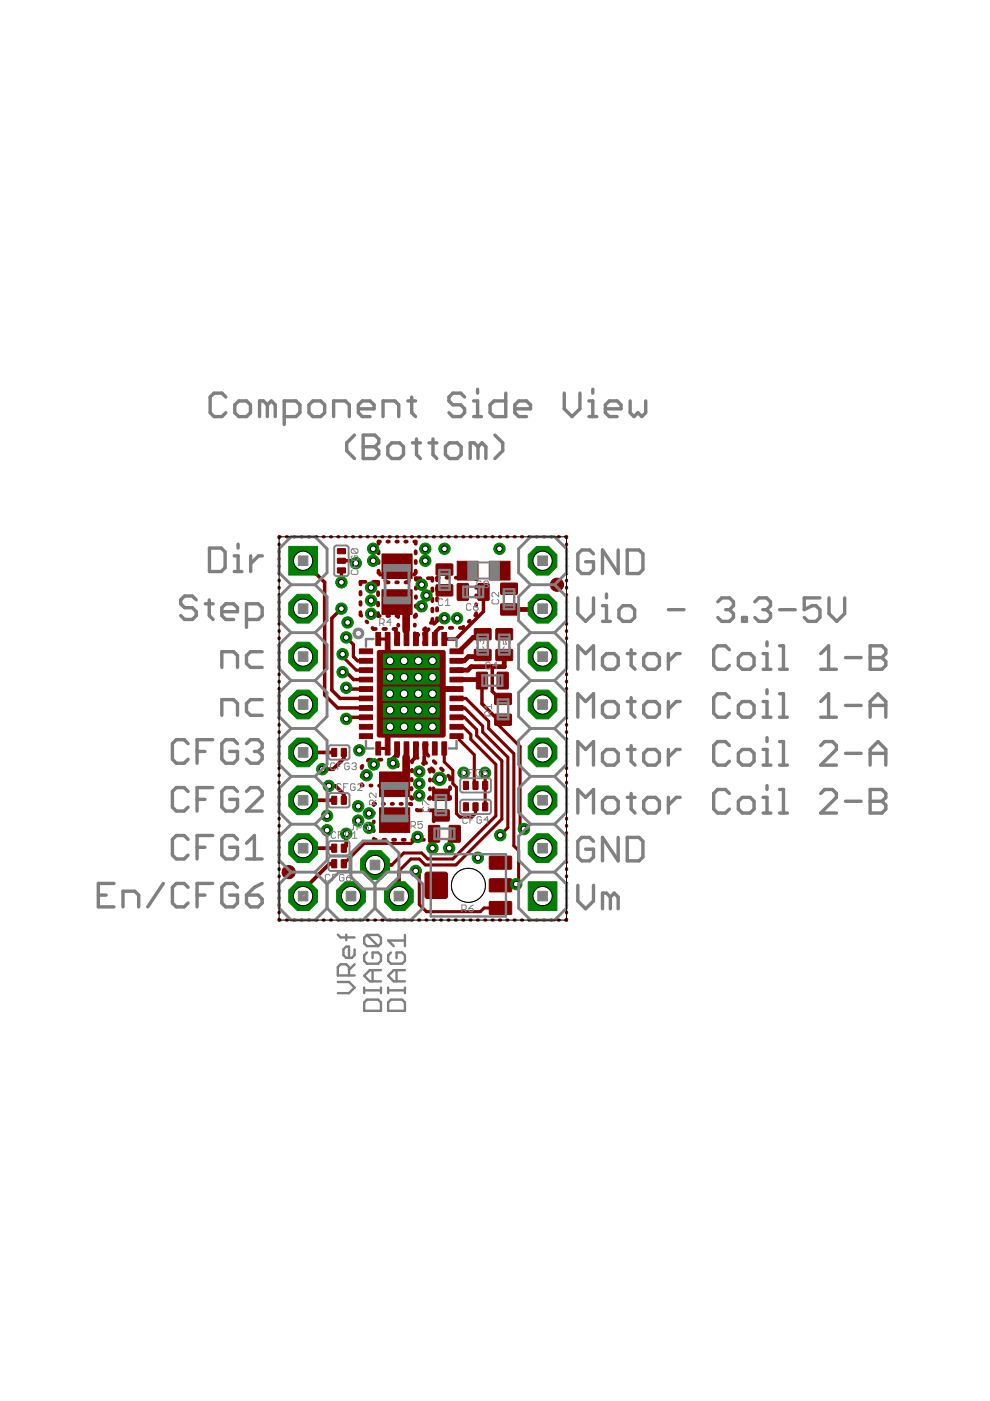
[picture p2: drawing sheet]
<svg xmlns="http://www.w3.org/2000/svg" width="210mm" height="297mm" viewBox="0 0 210 297" stroke-linecap="round" stroke-linejoin="round" font-family="sans-serif">
<g fill="#800000" stroke="#800000" stroke-width=".21">
<path d="M76.2 137.6h2.8v1h-2.8z"/>
<path d="M76.2 139.6h2.8v1h-2.8z"/>
<path d="M76.2 141.6h2.8v1h-2.8z"/>
<path d="M76.2 143.6h2.8v1h-2.8z"/>
<path d="M76.2 145.6h2.8v1h-2.8z"/>
<path d="M76.2 147.6h2.8v1h-2.8z"/>
<path d="M76.2 149.6h2.8v1h-2.8z"/>
<path d="M76.2 151.6h2.8v1h-2.8z"/>
<path d="M76.2 153.6h2.8v1h-2.8z"/>
<path d="M76.2 155.6h2.8v1h-2.8z"/>
<path d="M79.7 157.3h1v2.8h-1z"/>
<path d="M81.7 156.1h1v4h-1z"/>
<path d="M83.7 157.3h1v2.8h-1z"/>
<path d="M85.7 157.3h1v2.8h-1z"/>
<path d="M87.7 157.3h1v2.8h-1z"/>
<path d="M89.7 157.3h1v2.8h-1z"/>
<path d="M91.7 157.3h1v2.8h-1z"/>
<path d="M93.7 157.3h1v2.8h-1z"/>
<path d="M95.4 155.6h2.8v1h-2.8z"/>
<path d="M95.4 153.6h2.8v1h-2.8z"/>
<path d="M95.4 151.6h2.8v1h-2.8z"/>
<path d="M95.4 149.6h2.8v1h-2.8z"/>
<path d="M95.4 147.6h2.8v1h-2.8z"/>
<path d="M94.2 145.6h4v1h-4z"/>
<path d="M95.4 143.6h2.8v1h-2.8z"/>
<path d="M95.4 141.6h2.8v1h-2.8z"/>
<path d="M95.4 139.6h2.8v1h-2.8z"/>
<path d="M95.4 137.6h2.8v1h-2.8z"/>
<path d="M93.7 134.1h1v2.8h-1z"/>
<path d="M91.7 134.1h1v2.8h-1z"/>
<path d="M89.7 134.1h1v2.8h-1z"/>
<path d="M87.7 134.1h1v2.8h-1z"/>
<path d="M85.7 134.1h1v2.8h-1z"/>
<path d="M83.7 134.1h1v2.8h-1z"/>
<path d="M81.7 134.1h1v4h-1z"/>
<path d="M79.7 134.1h1v2.8h-1z"/>
<path d="M80.5 171.3h6.4v5.2h-6.4z"/>
<path d="M80.5 163.7h6.4v5.2h-6.4z"/>
<path d="M81 117.5h6.4v5.2h-6.4z"/>
<path d="M81 125.1h6.4v5.2h-6.4z"/>
<path d="M96.9 119h4.4v4h-4.4z"/>
<path d="M103.7 119h4.4v4h-4.4z"/>
</g>
<g fill="#800000" stroke="#800000" stroke-width=".21">
<path d="M80 138.1l.4-.2h13.6l.3 .2 .1 17.8-.2 .3-13.8 .1-.4-.2z" fill-rule="evenodd"/>
<path d="M72.4 158.7h1v1.7h-1z" fill-rule="evenodd"/>
<path d="M70.4 158.7h1v1.7h-1z" fill-rule="evenodd"/>
<path d="M98.3 170.2h1v1.7h-1z" fill-rule="evenodd"/>
<path d="M100.3 170.2h1v1.7h-1z" fill-rule="evenodd"/>
<path d="M102.4 170.2h1v1.7h-1z" fill-rule="evenodd"/>
<path d="M98.3 165.7h1v1.6h-1z" fill-rule="evenodd"/>
<path d="M100.3 165.7h1v1.6h-1z" fill-rule="evenodd"/>
<path d="M102.4 165.7h1v1.6h-1z" fill-rule="evenodd"/>
<path d="M72.4 182.3h1v1.7h-1z" fill-rule="evenodd"/>
<path d="M70.4 182.3h1v1.7h-1z" fill-rule="evenodd"/>
<path d="M72.4 179h1v1.7h-1z" fill-rule="evenodd"/>
<path d="M70.4 179h1v1.7h-1z" fill-rule="evenodd"/>
<path d="M72.4 168.8h1v1.7h-1z" fill-rule="evenodd"/>
<path d="M70.4 168.8h1v1.7h-1z" fill-rule="evenodd"/>
<path d="M103.8 191.2h4.6l.1 .2v2.4l-.3 .1h-4.4l-.1-.3v-2.2z" fill-rule="evenodd"/>
<path d="M103.8 186.3h4.6l.1 .3v2.4l-.3 .1h-4.4l-.1-.3v-2.2z" fill-rule="evenodd"/>
<path d="M103.8 181.5h4.6l.1 .3v2.4l-.3 .1h-4.4l-.1-.3v-2.2z" fill-rule="evenodd"/>
<path d="M90.2 185.1l.4-.2h3.8l.4 .2 .1 4.9-.2 .4-4.1 .1-.4-.2z" fill-rule="evenodd"/>
<path d="M71.6 116.4h1.6v1h-1.6z" fill-rule="evenodd"/>
<path d="M71.6 118.4h1.6v1h-1.6z" fill-rule="evenodd"/>
<path d="M71.6 120.4h1.6v1.1h-1.6z" fill-rule="evenodd"/>
<path d="M106.2 123.7h3.5v2.3h-3.5z" fill-rule="evenodd"/>
<path d="M106.2 128.1h3.5v2.3h-3.5z" fill-rule="evenodd"/>
<path d="M105.2 133.3h3.4v2.3h-3.4z" fill-rule="evenodd"/>
<path d="M105.2 137.7h3.4v2.3h-3.4z" fill-rule="evenodd"/>
<path d="M105.4 142.6h2.3v3.4h-2.3z" fill-rule="evenodd"/>
<path d="M101.1 142.6h2.2v3.4h-2.2z" fill-rule="evenodd"/>
<path d="M92.5 124h3.5v2.3h-3.5z" fill-rule="evenodd"/>
<path d="M92.5 119.6h3.5v2.3h-3.5z" fill-rule="evenodd"/>
<path d="M91.7 167.4h3.5v2.2h-3.5z" fill-rule="evenodd"/>
<path d="M91.7 171.8h3.5v2.2h-3.5z" fill-rule="evenodd"/>
<path d="M97 123.8h2.3v3.4h-2.3z" fill-rule="evenodd"/>
<path d="M101.4 123.8h2.2v3.4h-2.2z" fill-rule="evenodd"/>
<path d="M100.6 137.7h3.5v2.3h-3.5z" fill-rule="evenodd"/>
<path d="M100.6 133.3h3.5v2.3h-3.5z" fill-rule="evenodd"/>
<path d="M90.9 175.1h2.3v3.4h-2.3z" fill-rule="evenodd"/>
<path d="M95.3 175.1h2.3v3.4h-2.3z" fill-rule="evenodd"/>
<path d="M104.9 147.1h3.5v2.2h-3.5z" fill-rule="evenodd"/>
<path d="M104.9 151.5h3.5v2.2h-3.5z" fill-rule="evenodd"/>
<circle cx="61.2" cy="184.9" r="1.4"/>
<circle cx="118.1" cy="124" r="1.4"/>
</g>
<g fill="none" stroke="#800000" stroke-width=".66">
<path d="M72.6 138.7v.5l2.9 2.9h2.1M80.2 135.5h1.9M80.2 158.7h1.9M94.2 158.7v2.8l1.8 1.8v2.8l.8 .8v5.6l.7 .7h2.6l.7-.7v-1.4M95.8 148.1h3l4.8 4.8v1.6l5.3 5.3v19.5l1.1 1v6.6M96.8 150.1h1.7l3.8 3.8v1.3l5.4 5.3v15l-1.6 1.6M96.8 154.1h1.4l1.6 1.6v1l5.3 5.4v10.9l-9.1 9.1h-5.3l-1.3-1.3h-3.8l-2.5 2.6M96.8 152.1h1.7l2.6 2.6v1.3l5.3 5.3v12.4l-9.7 9.7h-6.5l-1.3-1.3h-1.8l-2.5 2.6M96.8 156.1h.6v.7l3.2 3.2v6.3l.2 .2M96.8 148.1h.1M101.8 144.1l.5 .3M106.2 148.1l.5 .1"/>
<path d="M106.7 152.6l-1.1 .1v1l4.7 4.6v16.7l.8 .8M86.1 163.9l-2.4 2.4M88.5 177.5l-1.3 1.3h-10l-4.3 4.3M91.7 176.7v3.1M96.4 176.8l-1.2 1.2v1.8M102.8 163.9l.1 7.2M88.1 184.7l.8 .7v6.4l1.5 1.5h11.4l.8-.8h3.5M105.9 187.5l.2 .2 .3-.2"/>
</g>
<g fill="none" stroke="#800000" stroke-width=".8">
<path d="M80.3 116.9v.4M80.3 118.9v.5M80.6 114.8h-.3v.5M82.1 114.8h.3M84.1 114.8h.2M85.9 114.8h.3M87.8 114.8h.3v.5M88.1 116.9v.4M88.1 118.9v.5M76.4 125.5v.5M76.4 127.7v.5M76.4 129.8v.5l.2 .3"/>
<path d="M77.5 123.4h-1.1v.5M77.7 131.7l.2 .3M79 133.1l.2 .2h.5M79.1 123.4h1.1v.6M80.2 130v.6h.3M80.2 125.6v.6M80.2 127.8v.6M80.3 121v.4l.3 .5M81.3 133.3h.5M81.7 123.1l.3 .4h.4M82.1 130.6h.4M83.4 133.3h.5v.7"/>
<path d="M83.9 135.6v.7h.5v-.2M84 123.5h.4M84.1 130.6h.3v.2M84.4 132.4v.3M84.4 134.3v.2M86.7 123.1l-.3 .4h-.4M87.9 132.4v.3M87.9 134.3v.2M88.1 121v.4l-.3 .5M88.2 130.3v.3h-.3v.2M88.2 124.5v.3M88.2 126.4v.4"/>
<path d="M88.2 128.4v.3M88.7 134.6l-.3 .3v1.3l-.5 .1v-.2M89.1 122.6h-.9v.3M89.9 136.1v.2h.4M90.2 133.2l-.3 .3M90.7 122.6h1v.5M90.9 133.4l-1 .9v.2M91.7 124.8v.5M91.7 126.9v.6M91.7 129.1v.5M91.7 131.2v.6l-.3 .3M92.4 136v.3h-.5"/>
<path d="M92.7 131.1v.5l-.7 .7M92.7 124.6v.6M92.7 126.8v.5M92.7 128.9v.6M93 122.5h-.3v.5M93.7 133.1h-.5l-.8 .9v.4M94.7 122.5h.3M95.4 133.1h.5M96.6 122.5h.4M98.3 132.9l-.3 .2h-.5M98.6 122.5h.4M99.6 131.6l-.2 .2"/>
<path d="M100.6 122.5h.4v.3M101 124.4v.3M101 126.2v.3M101 128.1v.3M101 130v.3l-.2 .2M64.3 159.5h6.6M72.9 159.5v1.3l-2.3 2.3h-2.3M84.1 158.1v-.3h.2v.4M84.1 159.7v.3l-1.1 1.1h-.5M84.3 159.9v.4M88.4 158.4v-.6h-.4v.7M88.4 160v.5l.1 .2"/>
<path d="M90.4 158v-.2h-.5v1M90.4 159.6l.4 .7M106 148.2h.7M106.2 148.1l.2 .3M64.3 179.8h6.6M64.3 169.7h6.6M69.7 166.6h1.4l1.8 1.8v1.3M73.4 176.8v2.5l-.5 .5M76.7 164.4v.3M76.7 166.3v.2h.2M76.9 162.4l-.2 .4M78.5 166.5l.3 .1"/>
<path d="M78.7 161.1h-.5l-.2 .2M79.2 177.8v.3h.5M79.2 172.3v.2M79.2 174.1v.3M79.2 176v.2M79.5 170.4h-.3v.3M80.3 161.1h.6M80.4 166.6h.2M81.1 170.4h.3M81.3 178.1h.4M82.2 166.6h.3M83 170.4h.3"/>
<path d="M83.3 178.1h.5M84.3 161.9v.5M84.3 164v.5M84.3 166.1v.5h-.2M84.9 170.4h.3M85.4 178.1h.4M86.8 170.4l.4 .2M87.2 169v.3h.3M87.2 167.1v.3M87.3 165.1v.4M87.3 163.2v.4M87.4 178.1h.5"/>
<path d="M88 160.1v.6l-.6 .6v.3M88.4 171.7l.1 .1h.9M89 169.3h.3M89.5 178.1h.4M89.7 161.8l.2 .2M89.9 160.4v1l.5 .4M91 163.2l.2 .1v.3M91 171.8h1v.4M91.2 165.2v.3M91.2 167.1v.3M91.2 169v.3h-.3M91.5 162.9l.4 .4v.3"/>
<path d="M91.9 165.2v.3M91.9 167.1v.3M91.9 169v.3h1M91.9 161.4l.5 .4M91.9 177.7v.4h-.4M91.9 175.7v.4M92 173.8v.3M93.5 162.9l.4 .4M95 164.4l.4 .4v.5M95.4 168.9v.4h-.9M95.4 166.9v.4M70.9 183.1h-1.1l-5.3 5.4v1.2"/>
<path d="M79.5 183.4h3.6M84.6 184.7v5.3"/>
</g>
<g fill="none" stroke="#800000" stroke-width=".74">
<path d="M64.3 118.9l4.5 4.6v23.8l2.8 2.8h6M72.4 118.9h2.5l.5 .5M72.4 129.1l-2 2v15.2l1.7 1.8h5.5M72.4 120.9v2.6M82.1 135.5l.1 .6M102.5 125.5v4.1l-5.8 5.9h-2.5M72.6 142.5h.8l1.6 1.6h2.6M72.9 159.5v.1M73.4 145.8l.3 .3h3.9M77.6 152.1h-3.9l-.3 .3M82.2 158.1l-.1 .6M102.2 144.3v4.9l3.4 3.5"/>
<path d="M104.4 141.4v5.2l1.6 1.6M72.9 169.7h.1M110 186.9l-.5 .6h-3.1"/>
</g>
<g fill="none" stroke="#800000" stroke-width=".7">
<path d="M59.2 115.4v.1M59.2 116.9v.2M59.2 118.4v.2M59.2 120v.1M59.4 113.8h-.2v.2M60.7 113.8h.2M62.3 113.8h.2M63.9 113.8h.2M65.4 113.8h.2M67 113.8h.2M68.5 113.8h.2M70.1 113.8h.2"/>
<path d="M71.6 113.8h.2M73.2 113.8h.2M74.8 113.8h.2M76.3 113.8h.2M77.9 113.8h.2M79.4 113.8h.2M81 113.8h.2M82.5 113.8h.2M84.1 113.8h.2M85.7 113.8h.2M87.2 113.8h.2M88.8 113.8h.2"/>
<path d="M90.3 113.8h.2M91.9 113.8h.2M93.5 113.8h.1M95 113.8h.2M96.6 113.8h.2M98.1 113.8h.2M99.7 113.8h.2M101.2 113.8h.2M102.8 113.8h.2M104.4 113.8h.1M105.9 113.8h.2M107.5 113.8h.2"/>
<path d="M109 113.8h.2M110.6 113.8h.2M112.1 113.8h.2M113.7 113.8h.2M115.3 113.8h.1M116.8 113.8h.2M118.4 113.8h.2M119.9 113.8h.2v.2M120.1 115.4v.1M120.1 116.9v.2M120.1 118.4v.2M120.1 120v.1"/>
<path d="M59.2 121.5v.1M59.2 123v.2M59.2 124.5v.2M59.2 126.1v.1M59.2 127.6v.2M59.2 129.1v.2M59.2 130.6v.2M59.2 132.2v.2M59.2 133.7v.2M59.2 135.2v.2M59.2 136.8v.1M59.2 138.3v.2"/>
<path d="M59.2 139.8v.2M73.4 135.1l1.5 1.6v2.5l.9 .9h1.8M106.9 138.9h.1M120.1 121.5v.1M120.1 123v.2M120.1 124.5v.2M120.1 126.1v.1M120.1 127.6v.2M120.1 129.1v.2M120.1 130.6v.2M120.1 132.2v.2M120.1 133.7v.2"/>
<path d="M120.1 135.2v.2M120.1 136.8v.1M120.1 138.3v.2M120.1 139.8v.2M59.2 141.4v.1M59.2 142.9v.2M59.2 144.4v.2M59.2 145.9v.2M59.2 147.5v.2M59.2 149v.2M59.2 150.5v.2M59.2 152.1v.1"/>
<path d="M59.2 153.6v.2M59.2 155.1v.2M59.2 156.7v.1M59.2 158.2v.1M59.2 159.7v.2M120.1 141.4v.1M120.1 142.9v.2M120.1 144.4v.2M120.1 145.9v.2M120.1 147.5v.2M120.1 149v.2M120.1 150.5v.2"/>
<path d="M120.1 152.1v.1M120.1 153.6v.2M120.1 155.1v.2M120.1 156.7v.1M120.1 158.2v.1M120.1 159.7v.2M59.2 161.2v.2M59.2 162.8v.1M59.2 164.3v.2M59.2 165.8v.2M59.2 167.4v.1M59.2 168.9v.2"/>
<path d="M59.2 170.4v.2M59.2 172v.1M59.2 173.5v.2M59.2 175v.2M59.2 176.6v.1M59.2 178.1v.1M59.2 179.6v.2M120.1 161.2v.2M120.1 162.8v.1M120.1 164.3v.2M120.1 165.8v.2M120.1 167.4v.1"/>
<path d="M120.1 168.9v.2M120.1 170.4v.2M120.1 172v.1M120.1 173.5v.2M120.1 175v.2M120.1 176.6v.1M120.1 178.1v.1M120.1 179.6v.2M59.2 194.9v.2h.2M59.2 181.1v.2M59.2 182.7v.1M59.2 184.2v.2"/>
<path d="M59.2 185.7v.2M59.2 187.3v.1M59.2 188.8v.2M59.2 190.3v.2M59.2 191.8v.2M59.2 193.4v.1M60.7 195.1h.2M62.3 195.1h.2M63.9 195.1h.2M65.4 195.1h.2M67 195.1h.2M68.5 195.1h.2"/>
<path d="M70.1 195.1h.2M71.6 195.1h.2M73.2 195.1h.2M74.8 195.1h.2M76.3 195.1h.2M77.9 195.1h.2M79.4 195.1h.2M81 195.1h.2M82.5 195.1h.2M84.1 195.1h.2M85.7 195.1h.2M87.2 195.1h.2"/>
<path d="M88.8 195.1h.2M90.3 195.1h.2M91.9 195.1h.2M93.5 195.1h.1M95 195.1h.2M96.6 195.1h.2M98.1 195.1h.2M99.7 195.1h.2M101.2 195.1h.2M102.8 195.1h.2M104.4 195.1h.1M105.9 195.1h.2"/>
<path d="M107.5 195.1h.2M109 195.1h.2M110.6 195.1h.2M112.1 195.1h.2M113.7 195.1h.2M115.3 195.1h.1M116.8 195.1h.2M118.4 195.1h.2M120.1 181.1v.2M120.1 182.7v.1M120.1 184.2v.2M120.1 185.7v.2"/>
<path d="M120.1 187.3v.1M120.1 188.8v.2M120.1 190.3v.2M120.1 191.8v.2M120.1 193.4v.1M120.1 194.9v.2h-.2"/>
</g>
<path d="M84.2 127.7l1 1M86.1 133.6l.1 1.9M102.3 134.5l-.6 .6h-1.4l-2.9 3h-.6M102.3 138.9l-.3 .3h-2.7l-.9 .9h-1.6M106.9 138.9v2.5h-7l-.7 .7h-2.4M115 129.1l-.1 .1h-7M86.2 158.7l-.1 1.8M96.2 146.1h-3.5l-1 1M96.8 144.1h5.5M91.7 176.7l.3 .1" fill="none" stroke="#800000" stroke-width="1"/>
<path d="M84.2 127.7l1.9 1.9v4M86.1 160.5v3.4" fill="none" stroke="#800000" stroke-width="1.6"/>
<path d="M61.2 115.8h6.1v6.1h-6.1z" fill="#008000" stroke="#008000" stroke-width=".21"/>
<circle cx="64.3" cy="118.9" r="2.03" fill="#fff" stroke="#000" stroke-width=".21"/>
<circle cx="64.3" cy="129.1" r="3.3" fill="#008000" stroke="#008000" stroke-width=".21"/>
<circle cx="64.3" cy="129.1" r="2.03" fill="#fff" stroke="#000" stroke-width=".21"/>
<circle cx="64.3" cy="139.2" r="3.3" fill="#008000" stroke="#008000" stroke-width=".21"/>
<circle cx="64.3" cy="139.2" r="2.03" fill="#fff" stroke="#000" stroke-width=".21"/>
<circle cx="64.3" cy="149.4" r="3.3" fill="#008000" stroke="#008000" stroke-width=".21"/>
<circle cx="64.3" cy="149.4" r="2.03" fill="#fff" stroke="#000" stroke-width=".21"/>
<circle cx="64.3" cy="159.5" r="3.3" fill="#008000" stroke="#008000" stroke-width=".21"/>
<circle cx="64.3" cy="159.5" r="2.03" fill="#fff" stroke="#000" stroke-width=".21"/>
<circle cx="64.3" cy="169.7" r="3.3" fill="#008000" stroke="#008000" stroke-width=".21"/>
<circle cx="64.3" cy="169.7" r="2.03" fill="#fff" stroke="#000" stroke-width=".21"/>
<circle cx="64.3" cy="179.8" r="3.3" fill="#008000" stroke="#008000" stroke-width=".21"/>
<circle cx="64.3" cy="179.8" r="2.03" fill="#fff" stroke="#000" stroke-width=".21"/>
<circle cx="64.3" cy="190" r="3.3" fill="#008000" stroke="#008000" stroke-width=".21"/>
<circle cx="64.3" cy="190" r="2.03" fill="#fff" stroke="#000" stroke-width=".21"/>
<path d="M112 186.9h6.1v6.1h-6.1z" fill="#008000" stroke="#008000" stroke-width=".21"/>
<circle cx="115" cy="190" r="2.03" fill="#fff" stroke="#000" stroke-width=".21"/>
<circle cx="115" cy="179.8" r="3.3" fill="#008000" stroke="#008000" stroke-width=".21"/>
<circle cx="115" cy="179.8" r="2.03" fill="#fff" stroke="#000" stroke-width=".21"/>
<circle cx="115" cy="169.7" r="3.3" fill="#008000" stroke="#008000" stroke-width=".21"/>
<circle cx="115" cy="169.7" r="2.03" fill="#fff" stroke="#000" stroke-width=".21"/>
<circle cx="115" cy="159.5" r="3.3" fill="#008000" stroke="#008000" stroke-width=".21"/>
<circle cx="115" cy="159.5" r="2.03" fill="#fff" stroke="#000" stroke-width=".21"/>
<circle cx="115" cy="149.4" r="3.3" fill="#008000" stroke="#008000" stroke-width=".21"/>
<circle cx="115" cy="149.4" r="2.03" fill="#fff" stroke="#000" stroke-width=".21"/>
<circle cx="115" cy="139.2" r="3.3" fill="#008000" stroke="#008000" stroke-width=".21"/>
<circle cx="115" cy="139.2" r="2.03" fill="#fff" stroke="#000" stroke-width=".21"/>
<circle cx="115" cy="129.1" r="3.3" fill="#008000" stroke="#008000" stroke-width=".21"/>
<circle cx="115" cy="129.1" r="2.03" fill="#fff" stroke="#000" stroke-width=".21"/>
<circle cx="115" cy="118.9" r="3.3" fill="#008000" stroke="#008000" stroke-width=".21"/>
<circle cx="115" cy="118.9" r="2.03" fill="#fff" stroke="#000" stroke-width=".21"/>
<circle cx="79.5" cy="183.4" r="3.3" fill="#008000" stroke="#008000" stroke-width=".21"/>
<circle cx="79.5" cy="183.4" r="2.03" fill="#fff" stroke="#000" stroke-width=".21"/>
<circle cx="84.6" cy="190" r="3.3" fill="#008000" stroke="#008000" stroke-width=".21"/>
<circle cx="84.6" cy="190" r="2.03" fill="#fff" stroke="#000" stroke-width=".21"/>
<circle cx="74.4" cy="190" r="3.3" fill="#008000" stroke="#008000" stroke-width=".21"/>
<circle cx="74.4" cy="190" r="2.03" fill="#fff" stroke="#000" stroke-width=".21"/>
<circle cx="88.5" cy="177.5" r="1.21" fill="#008000" stroke="#008000" stroke-width=".21"/>
<circle cx="88.5" cy="177.5" r=".59" fill="#fff" stroke="#000" stroke-width=".21"/>
<circle cx="106.1" cy="177.1" r="1.21" fill="#008000" stroke="#008000" stroke-width=".21"/>
<circle cx="106.1" cy="177.1" r=".59" fill="#fff" stroke="#000" stroke-width=".21"/>
<circle cx="73.4" cy="176.8" r="1.21" fill="#008000" stroke="#008000" stroke-width=".21"/>
<circle cx="73.4" cy="176.8" r=".59" fill="#fff" stroke="#000" stroke-width=".21"/>
<circle cx="72.6" cy="142.5" r="1.21" fill="#008000" stroke="#008000" stroke-width=".21"/>
<circle cx="72.6" cy="142.5" r=".59" fill="#fff" stroke="#000" stroke-width=".21"/>
<circle cx="69.7" cy="166.6" r="1.21" fill="#008000" stroke="#008000" stroke-width=".21"/>
<circle cx="69.7" cy="166.6" r=".59" fill="#fff" stroke="#000" stroke-width=".21"/>
<circle cx="72.6" cy="138.7" r="1.21" fill="#008000" stroke="#008000" stroke-width=".21"/>
<circle cx="72.6" cy="138.7" r=".59" fill="#fff" stroke="#000" stroke-width=".21"/>
<circle cx="68.3" cy="163.1" r="1.21" fill="#008000" stroke="#008000" stroke-width=".21"/>
<circle cx="68.3" cy="163.1" r=".59" fill="#fff" stroke="#000" stroke-width=".21"/>
<circle cx="73.4" cy="135.1" r="1.21" fill="#008000" stroke="#008000" stroke-width=".21"/>
<circle cx="73.4" cy="135.1" r=".59" fill="#fff" stroke="#000" stroke-width=".21"/>
<circle cx="72.4" cy="129.1" r="1.21" fill="#008000" stroke="#008000" stroke-width=".21"/>
<circle cx="72.4" cy="129.1" r=".59" fill="#fff" stroke="#000" stroke-width=".21"/>
<circle cx="96.9" cy="131.1" r="1.21" fill="#008000" stroke="#008000" stroke-width=".21"/>
<circle cx="96.9" cy="131.1" r=".59" fill="#fff" stroke="#000" stroke-width=".21"/>
<circle cx="93.2" cy="165.1" r="1.42" fill="#008000" stroke="#008000" stroke-width=".21"/>
<circle cx="93.2" cy="165.1" r=".8" fill="#fff" stroke="#000" stroke-width=".21"/>
<circle cx="94.2" cy="131.1" r="1.21" fill="#008000" stroke="#008000" stroke-width=".21"/>
<circle cx="94.2" cy="131.1" r=".59" fill="#fff" stroke="#000" stroke-width=".21"/>
<circle cx="79.1" cy="116.4" r="1.21" fill="#008000" stroke="#008000" stroke-width=".21"/>
<circle cx="79.1" cy="116.4" r=".59" fill="#fff" stroke="#000" stroke-width=".21"/>
<circle cx="79.1" cy="118.9" r="1.21" fill="#008000" stroke="#008000" stroke-width=".21"/>
<circle cx="79.1" cy="118.9" r=".59" fill="#fff" stroke="#000" stroke-width=".21"/>
<circle cx="90.2" cy="118.9" r="1.21" fill="#008000" stroke="#008000" stroke-width=".21"/>
<circle cx="90.2" cy="118.9" r=".59" fill="#fff" stroke="#000" stroke-width=".21"/>
<circle cx="78.2" cy="172.5" r="1.21" fill="#008000" stroke="#008000" stroke-width=".21"/>
<circle cx="78.2" cy="172.5" r=".59" fill="#fff" stroke="#000" stroke-width=".21"/>
<circle cx="75.9" cy="170.9" r="1.21" fill="#008000" stroke="#008000" stroke-width=".21"/>
<circle cx="75.9" cy="170.9" r=".59" fill="#fff" stroke="#000" stroke-width=".21"/>
<circle cx="75.9" cy="174" r="1.21" fill="#008000" stroke="#008000" stroke-width=".21"/>
<circle cx="75.9" cy="174" r=".59" fill="#fff" stroke="#000" stroke-width=".21"/>
<circle cx="76.2" cy="159.1" r="1.21" fill="#008000" stroke="#008000" stroke-width=".21"/>
<circle cx="76.2" cy="159.1" r=".59" fill="#fff" stroke="#000" stroke-width=".21"/>
<path d="M81.3 138.7h2.8v2.8h-2.8z" fill="#008000" stroke="#008000" stroke-width=".21"/>
<circle cx="82.7" cy="140.1" r=".8" fill="#fff" stroke="#000" stroke-width=".21"/>
<path d="M84.3 138.7h2.8v2.8h-2.8z" fill="#008000" stroke="#008000" stroke-width=".21"/>
<circle cx="85.7" cy="140.1" r=".8" fill="#fff" stroke="#000" stroke-width=".21"/>
<path d="M87.3 138.7h2.8v2.8h-2.8z" fill="#008000" stroke="#008000" stroke-width=".21"/>
<circle cx="88.7" cy="140.1" r=".8" fill="#fff" stroke="#000" stroke-width=".21"/>
<path d="M90.3 138.7h2.8v2.8h-2.8z" fill="#008000" stroke="#008000" stroke-width=".21"/>
<circle cx="91.7" cy="140.1" r=".8" fill="#fff" stroke="#000" stroke-width=".21"/>
<path d="M81.3 142.2h2.8v2.8h-2.8z" fill="#008000" stroke="#008000" stroke-width=".21"/>
<circle cx="82.7" cy="143.6" r=".8" fill="#fff" stroke="#000" stroke-width=".21"/>
<path d="M84.3 142.2h2.8v2.8h-2.8z" fill="#008000" stroke="#008000" stroke-width=".21"/>
<circle cx="85.7" cy="143.6" r=".8" fill="#fff" stroke="#000" stroke-width=".21"/>
<path d="M87.3 142.2h2.8v2.8h-2.8z" fill="#008000" stroke="#008000" stroke-width=".21"/>
<circle cx="88.7" cy="143.6" r=".8" fill="#fff" stroke="#000" stroke-width=".21"/>
<path d="M90.3 142.2h2.8v2.8h-2.8z" fill="#008000" stroke="#008000" stroke-width=".21"/>
<circle cx="91.7" cy="143.6" r=".8" fill="#fff" stroke="#000" stroke-width=".21"/>
<path d="M84.3 145.7h2.8v2.8h-2.8z" fill="#008000" stroke="#008000" stroke-width=".21"/>
<circle cx="85.7" cy="147.1" r=".8" fill="#fff" stroke="#000" stroke-width=".21"/>
<path d="M87.3 145.7h2.8v2.8h-2.8z" fill="#008000" stroke="#008000" stroke-width=".21"/>
<circle cx="88.7" cy="147.1" r=".8" fill="#fff" stroke="#000" stroke-width=".21"/>
<path d="M90.3 145.7h2.8v2.8h-2.8z" fill="#008000" stroke="#008000" stroke-width=".21"/>
<circle cx="91.7" cy="147.1" r=".8" fill="#fff" stroke="#000" stroke-width=".21"/>
<path d="M84.3 149.2h2.8v2.8h-2.8z" fill="#008000" stroke="#008000" stroke-width=".21"/>
<circle cx="85.7" cy="150.6" r=".8" fill="#fff" stroke="#000" stroke-width=".21"/>
<path d="M81.3 149.2h2.8v2.8h-2.8z" fill="#008000" stroke="#008000" stroke-width=".21"/>
<circle cx="82.7" cy="150.6" r=".8" fill="#fff" stroke="#000" stroke-width=".21"/>
<path d="M87.3 149.2h2.8v2.8h-2.8z" fill="#008000" stroke="#008000" stroke-width=".21"/>
<circle cx="88.7" cy="150.6" r=".8" fill="#fff" stroke="#000" stroke-width=".21"/>
<path d="M90.3 149.2h2.8v2.8h-2.8z" fill="#008000" stroke="#008000" stroke-width=".21"/>
<circle cx="91.7" cy="150.6" r=".8" fill="#fff" stroke="#000" stroke-width=".21"/>
<path d="M81.3 152.7h2.8v2.8h-2.8z" fill="#008000" stroke="#008000" stroke-width=".21"/>
<circle cx="82.7" cy="154.1" r=".8" fill="#fff" stroke="#000" stroke-width=".21"/>
<path d="M84.3 152.7h2.8v2.8h-2.8z" fill="#008000" stroke="#008000" stroke-width=".21"/>
<circle cx="85.7" cy="154.1" r=".8" fill="#fff" stroke="#000" stroke-width=".21"/>
<path d="M87.3 152.7h2.8v2.8h-2.8z" fill="#008000" stroke="#008000" stroke-width=".21"/>
<circle cx="88.7" cy="154.1" r=".8" fill="#fff" stroke="#000" stroke-width=".21"/>
<circle cx="90.2" cy="116.4" r="1.21" fill="#008000" stroke="#008000" stroke-width=".21"/>
<circle cx="90.2" cy="116.4" r=".59" fill="#fff" stroke="#000" stroke-width=".21"/>
<circle cx="94.2" cy="116.4" r="1.21" fill="#008000" stroke="#008000" stroke-width=".21"/>
<circle cx="94.2" cy="116.4" r=".59" fill="#fff" stroke="#000" stroke-width=".21"/>
<circle cx="73.7" cy="132" r="1.21" fill="#008000" stroke="#008000" stroke-width=".21"/>
<circle cx="73.7" cy="132" r=".59" fill="#fff" stroke="#000" stroke-width=".21"/>
<path d="M90.3 152.7h2.8v2.8h-2.8z" fill="#008000" stroke="#008000" stroke-width=".21"/>
<circle cx="91.7" cy="154.1" r=".8" fill="#fff" stroke="#000" stroke-width=".21"/>
<circle cx="78.2" cy="175.5" r="1.21" fill="#008000" stroke="#008000" stroke-width=".21"/>
<circle cx="78.2" cy="175.5" r=".59" fill="#fff" stroke="#000" stroke-width=".21"/>
<circle cx="105.9" cy="116.4" r="1.21" fill="#008000" stroke="#008000" stroke-width=".21"/>
<circle cx="105.9" cy="116.4" r=".59" fill="#fff" stroke="#000" stroke-width=".21"/>
<circle cx="69.3" cy="173" r="1.21" fill="#008000" stroke="#008000" stroke-width=".21"/>
<circle cx="69.3" cy="173" r=".59" fill="#fff" stroke="#000" stroke-width=".21"/>
<circle cx="69.3" cy="176" r="1.21" fill="#008000" stroke="#008000" stroke-width=".21"/>
<circle cx="69.3" cy="176" r=".59" fill="#fff" stroke="#000" stroke-width=".21"/>
<circle cx="101.3" cy="181.9" r="1.21" fill="#008000" stroke="#008000" stroke-width=".21"/>
<circle cx="101.3" cy="181.9" r=".59" fill="#fff" stroke="#000" stroke-width=".21"/>
<circle cx="98.3" cy="163.9" r="1.21" fill="#008000" stroke="#008000" stroke-width=".21"/>
<circle cx="98.3" cy="163.9" r=".59" fill="#fff" stroke="#000" stroke-width=".21"/>
<path d="M81.2 145.7h2.9v2.8h-2.9z" fill="#008000" stroke="#008000" stroke-width=".21"/>
<circle cx="82.6" cy="147.1" r=".8" fill="#fff" stroke="#000" stroke-width=".21"/>
<circle cx="78.7" cy="124.6" r="1.21" fill="#008000" stroke="#008000" stroke-width=".21"/>
<circle cx="78.7" cy="124.6" r=".59" fill="#fff" stroke="#000" stroke-width=".21"/>
<circle cx="78.7" cy="130.1" r="1.21" fill="#008000" stroke="#008000" stroke-width=".21"/>
<circle cx="78.7" cy="130.1" r=".59" fill="#fff" stroke="#000" stroke-width=".21"/>
<circle cx="78.7" cy="127.3" r="1.21" fill="#008000" stroke="#008000" stroke-width=".21"/>
<circle cx="78.7" cy="127.3" r=".59" fill="#fff" stroke="#000" stroke-width=".21"/>
<circle cx="90.4" cy="126.3" r="1.21" fill="#008000" stroke="#008000" stroke-width=".21"/>
<circle cx="90.4" cy="126.3" r=".59" fill="#fff" stroke="#000" stroke-width=".21"/>
<circle cx="89.4" cy="128.5" r="1.21" fill="#008000" stroke="#008000" stroke-width=".21"/>
<circle cx="89.4" cy="128.5" r=".59" fill="#fff" stroke="#000" stroke-width=".21"/>
<circle cx="89.4" cy="124" r="1.21" fill="#008000" stroke="#008000" stroke-width=".21"/>
<circle cx="89.4" cy="124" r=".59" fill="#fff" stroke="#000" stroke-width=".21"/>
<circle cx="88.9" cy="163.6" r="1.21" fill="#008000" stroke="#008000" stroke-width=".21"/>
<circle cx="88.9" cy="163.6" r=".59" fill="#fff" stroke="#000" stroke-width=".21"/>
<circle cx="88.9" cy="166.1" r="1.21" fill="#008000" stroke="#008000" stroke-width=".21"/>
<circle cx="88.9" cy="166.1" r=".59" fill="#fff" stroke="#000" stroke-width=".21"/>
<circle cx="88.9" cy="168.7" r="1.21" fill="#008000" stroke="#008000" stroke-width=".21"/>
<circle cx="88.9" cy="168.7" r=".59" fill="#fff" stroke="#000" stroke-width=".21"/>
<circle cx="79.2" cy="162.1" r="1.21" fill="#008000" stroke="#008000" stroke-width=".21"/>
<circle cx="79.2" cy="162.1" r=".59" fill="#fff" stroke="#000" stroke-width=".21"/>
<circle cx="83.3" cy="161.8" r="1.21" fill="#008000" stroke="#008000" stroke-width=".21"/>
<circle cx="83.3" cy="161.8" r=".59" fill="#fff" stroke="#000" stroke-width=".21"/>
<circle cx="77.7" cy="164.4" r="1.21" fill="#008000" stroke="#008000" stroke-width=".21"/>
<circle cx="77.7" cy="164.4" r=".59" fill="#fff" stroke="#000" stroke-width=".21"/>
<circle cx="73.4" cy="152.4" r="1.21" fill="#008000" stroke="#008000" stroke-width=".21"/>
<circle cx="73.4" cy="152.4" r=".59" fill="#fff" stroke="#000" stroke-width=".21"/>
<circle cx="72.4" cy="123.5" r="1.21" fill="#008000" stroke="#008000" stroke-width=".21"/>
<circle cx="72.4" cy="123.5" r=".59" fill="#fff" stroke="#000" stroke-width=".21"/>
<circle cx="102.8" cy="163.9" r="1.21" fill="#008000" stroke="#008000" stroke-width=".21"/>
<circle cx="102.8" cy="163.9" r=".59" fill="#fff" stroke="#000" stroke-width=".21"/>
<circle cx="95.2" cy="179.8" r="1.21" fill="#008000" stroke="#008000" stroke-width=".21"/>
<circle cx="95.2" cy="179.8" r=".59" fill="#fff" stroke="#000" stroke-width=".21"/>
<circle cx="111.1" cy="175.8" r="1.21" fill="#008000" stroke="#008000" stroke-width=".21"/>
<circle cx="111.1" cy="175.8" r=".59" fill="#fff" stroke="#000" stroke-width=".21"/>
<circle cx="109.5" cy="187.5" r="1.21" fill="#008000" stroke="#008000" stroke-width=".21"/>
<circle cx="109.5" cy="187.5" r=".59" fill="#fff" stroke="#000" stroke-width=".21"/>
<circle cx="91.7" cy="179.8" r="1.21" fill="#008000" stroke="#008000" stroke-width=".21"/>
<circle cx="91.7" cy="179.8" r=".59" fill="#fff" stroke="#000" stroke-width=".21"/>
<circle cx="88.1" cy="184.7" r="1.21" fill="#008000" stroke="#008000" stroke-width=".21"/>
<circle cx="88.1" cy="184.7" r=".59" fill="#fff" stroke="#000" stroke-width=".21"/>
<circle cx="73.4" cy="145.8" r="1.21" fill="#008000" stroke="#008000" stroke-width=".21"/>
<circle cx="73.4" cy="145.8" r=".59" fill="#fff" stroke="#000" stroke-width=".21"/>
<circle cx="75.4" cy="119.4" r="1.21" fill="#008000" stroke="#008000" stroke-width=".21"/>
<circle cx="75.4" cy="119.4" r=".59" fill="#fff" stroke="#000" stroke-width=".21"/>
<g fill="none" stroke="#808080" stroke-width=".51">
<path d="M79.2 135.5h-1.6v1.6M93.1 120.9h2.2v4.2h-2.2zM93.1 124.3h2.2M93.1 121.7h2.2M95.2 135.5h1.6v1.6M98.2 124.4h4.2v2.2h-4.2zM99 124.4v2.2M101.3 134.6h2.1v4.2h-2.1zM101.3 135.4h2.1M101.3 138h2.1M101.6 124.4v2.2M105.8 134.6h2.2v4.2h-2.2z"/>
<path d="M105.8 135.4h2.2M105.8 138h2.2M106.8 124.9h2.2v4.2h-2.2zM106.8 125.7h2.2M106.8 128.3h2.2M77.6 157.1v1.6h1.6M96.8 157.1v1.6h-1.6M102.3 143.2h4.2v2.2h-4.2zM103.1 143.2v2.2M105.6 148.3h2.2v4.2h-2.2zM105.6 149.1h2.2M105.6 151.7h2.2"/>
<path d="M105.7 143.2v2.2M92.1 175.7h4.2v2.2h-4.2zM92.4 168.6h2.2v4.2h-2.2zM92.4 169.4h2.2M92.4 172h2.2M92.9 175.7v2.2M95.5 175.7v2.2M91.3 181.1h16v13.2h-16zM96.1 187.7h6.4M99.3 184.5v6.4"/>
<circle cx="99.3" cy="187.7" r="3.2"/>
</g>
<path d="M75.3 133.4a1.15 1.15 0 0 1 1.7 .4 1.15 1.15 0 0 1-.7 1.6 1.15 1.15 0 0 1-1.5-1.1h.6a.64 .64 0 0 1 .9-.5 .64 .64 0 0 1 .1 1 .64 .64 0 0 1-1-.3v-.2h-.6z" fill-rule="evenodd" fill="#808080" stroke="#808080" stroke-width=".21"/>
<g fill="none" stroke="#808080" stroke-width=".61">
<path d="M61.7 124l-2.5-2.6v-5l2.5-2.6h5.1l2.5 2.6v5l-2.5 2.6M61.7 124l-2.5 2.5v5.1l2.5 2.5M61.7 134.1l-2.5 2.6v5.1l2.5 2.5M61.7 124h5.1M61.7 134.1h5.1M66.8 124l2.5 2.5v5.1l-2.5 2.5M66.8 134.1l2.5 2.6v5.1l-2.5 2.5M81.6 121v5.7M86.7 121v5.7M112.5 124l-2.5-2.6v-5l2.5-2.6h5.1l2.5 2.6v5l-2.5 2.6M112.5 124h5.1M112.5 134.1h5.1"/>
<path d="M112.5 134.1l-2.5 2.6v5.1l2.5 2.5M112.5 124l-2.5 2.5v5.1l2.5 2.5M117.6 124l2.5 2.5v5.1l-2.5 2.5M117.6 134.1l2.5 2.6v5.1l-2.5 2.5M61.7 144.3l-2.5 2.5v5.1l2.5 2.6M61.7 154.5l-2.5 2.5v5.1l2.5 2.5M61.7 154.5h5.1M61.7 144.3h5.1M66.8 144.3l2.5 2.5v5.1l-2.5 2.6M66.8 154.5l2.5 2.5v5.1l-2.5 2.5M112.5 154.5h5.1M112.5 144.3h5.1"/>
<path d="M112.5 144.3l-2.5 2.5v5.1l2.5 2.6M112.5 154.5l-2.5 2.5v5.1l2.5 2.5M117.6 144.3l2.5 2.5v5.1l-2.5 2.6M117.6 154.5l2.5 2.5v5.1l-2.5 2.5M61.7 174.8l-2.5 2.5v5.1l2.5 2.5M61.7 174.8h5.1M61.7 164.6l-2.5 2.6v5l2.5 2.6M61.7 164.6h5.1M66.8 164.6l2.5 2.6v5l-2.5 2.6M66.8 174.8l2.5 2.5v5.1l-2.5 2.5M77 178.3h5l2.6 2.5v5.1l-2.6 2.6h-5l-2.6-2.6v-5.1zM81.1 167.2v5.7"/>
<path d="M86.2 167.2v5.7M112.5 174.8h5.1M112.5 164.6h5.1M112.5 164.6l-2.5 2.6v5l2.5 2.6M112.5 174.8l-2.5 2.5v5.1l2.5 2.5M117.6 164.6l2.5 2.6v5l-2.5 2.6M117.6 174.8l2.5 2.5v5.1l-2.5 2.5M61.7 184.9h5.1M61.7 184.9l-2.5 2.6v5l2.5 2.6h5.1l2.5-2.6M66.8 184.9l2.5 2.6M69.3 187.5v5M69.3 187.5l2.6-2.6h5.1l2.5 2.6"/>
<path d="M69.3 192.5l2.6 2.6h5.1l2.5-2.6M79.5 187.5l2.5-2.6h5.1l2.6 2.6v5l-2.6 2.6h-5.1l-2.5-2.6M79.5 187.5v5M112.5 184.9h5.1M112.5 184.9l-2.5 2.6v5l2.5 2.6h5.1l2.5-2.6v-5l-2.5-2.6"/>
</g>
<path d="M71 115.9l.4-.2h2l.5 .3v5.6l-.3 .5h-2.4l-.3-.3zM69.8 158.1h4.1l.2 .4-.1 2.3-.4 .3-3.8-.1-.2-.5v-2zM69.7 168.4l.4-.3 3.8 .2 .2 .4-.1 2.3-.4 .2-3.8-.1-.2-.4zM69.8 178.4l4-.1 .3 .5-.1 2.3-.4 .3-3.8-.1-.2-.5v-2zM97.7 169.8l.4-.3 5.6 .1 .4 .5v2.2l-.5 .3h-5.7l-.3-.5zM97.7 165.2l.4-.2h5.6l.4 .3v2.4l-.5 .3h-5.7l-.3-.5zM69.7 181.8l.4-.2h3.7l.3 .5-.1 2.3-.4 .3-3.8-.1-.2-.5z" fill="none" stroke="#808080" stroke-width=".4"/>
<g fill="#808080" stroke="#808080" stroke-width=".21">
<path d="M63.2 178.8h2.1v2h-2.1z"/>
<path d="M63.2 168.7h2.1v2h-2.1z"/>
<path d="M63.2 158.5h2.1v2h-2.1z"/>
<path d="M63.2 148.4h2.1v2h-2.1z"/>
<path d="M63.2 138.2h2.1v2h-2.1z"/>
<path d="M63.2 128h2.1v2.1h-2.1z"/>
<path d="M63.2 117.9h2.1v2h-2.1z"/>
<path d="M63.2 189h2.1v2h-2.1z"/>
<path d="M114 128h2.1v2.1h-2.1z"/>
<path d="M114 138.2h2.1v2h-2.1z"/>
<path d="M114 148.4h2.1v2h-2.1z"/>
<path d="M114 158.5h2.1v2h-2.1z"/>
<path d="M114 168.7h2.1v2h-2.1z"/>
<path d="M114 178.8h2.1v2h-2.1z"/>
<path d="M114 189h2.1v2h-2.1z"/>
<path d="M114 117.9h2.1v2h-2.1z"/>
<path d="M80.8 172.8h5.7v1.4h-5.7z"/>
<path d="M80.8 165.9h5.7v1.4h-5.7z"/>
<path d="M81.3 119.7h5.7v1.4h-5.7z"/>
<path d="M81.3 126.6h5.7v1.4h-5.7z"/>
<path d="M99.2 119.1h2v3.8h-2z"/>
<path d="M103.9 119.1h2v3.8h-2z"/>
<path d="M78.5 182.4h2v2h-2z"/>
<path d="M83.6 189h2v2h-2z"/>
<path d="M73.4 189h2v2h-2z"/>
</g>
<path d="M101.1 119.3h2.9M101.1 122.7h2.9" fill="none" stroke="#808080" stroke-width=".42"/>
<g fill="none" stroke="#808080" stroke-width=".21">
<path d="M74.5 119.3v1h1.4M74.7 116.4l-.2 .2v.5l.2 .2h.9M74.7 117.9l-.2 .2v.5l.2 .2h.9l.3-.2v-.5l-.3-.2h-.4v.4M74.7 116.4h.9l.3 .2v.5l-.3 .2M74.7 116.4l.9 .9M75.2 119.8v.5M74.7 120.8l-.2 .3v.5l.2 .2h.9l.3-.2v-.5l-.3-.3M80.5 132.2h.7l.2-.3v-.4l-.2-.3h-.7v1.5M81 132.2l.4 .5M83 131.9h-1l.7-.7v1.5M93.9 127.2l-.2-.2h-.5l-.2 .2v.9l.2 .3h.5l.2-.3M94.4 128.4h1"/>
<path d="M94.4 127.4l.5-.4v1.4M99.9 128.2l-.3-.2h-.4l-.3 .2v1l.3 .2h.4l.3-.2M100.4 128.7h.7l.3 .2v.3l-.3 .2h-.4l-.3-.2zM101.4 137.1l-.3 .3v.4l.3 .3h.9l.3-.3v-.4l-.3-.3M101.4 128l-1 .7M101.8 135.9l-.2-.3h-.2l-.3 .3v.4l.3 .3M101.8 135.9l.3-.3h.2l.3 .3v.4l-.3 .3M101.8 135.9v.2M102 123.4l-.2-.2h-.5l-.2 .2v1l.2 .2h.5l.2-.2M102.8 123.9l-.2-.2v-.3l.2-.2h.5l.2 .2v.3l-.2 .2M102.8 123.9l-.2 .2 .2 .5h.5l.2-.2-.2-.5M102.8 123.9h.5"/>
<path d="M104.5 127.1l-.2 .2v.5l.2 .2h1l.2-.2v-.5l-.2-.2M105.7 125.6v.9l-.9-.9-.5 .2v.5l.2 .2M106.7 135.6v1h.7l-.2-.7 .2-.3h.5l.2 .3v.4l-.2 .3M107 137.1l-.3 .3v.4l.3 .3h.9l.2-.3v-.4l-.2-.3M103.7 151.8v-.7l-.2-.3h-.5l-.2 .3v.7h1.4M103.9 140.7l-.2-.3h-.5l-.2 .3v.9l.2 .2h.5l.2-.2M104.2 149.8h-1.4l.5 .5M104.2 150.8l-.5 .5M104.2 149.3v1M105.4 141.1h-.9l.7-.7v1.4M71.1 162l-.3-.2h-.5l-.2 .2v.9l.2 .3h.5l.3-.3M71.2 176.6l-.2-.3h-.5l-.3 .3v.9l.3 .2h.5l.2-.2"/>
<path d="M71.6 162.5h.5M71.7 177h.5M72.3 166.4l-.2-.2h-.5l-.2 .2v.9l.2 .3h.5l.2-.3M72.5 161.8h-.9v1.4M72.7 176.3h-1v1.4M72.9 166.9h.4M73.8 166.2h-.9v1.4M74 162l-.2-.2h-.5l-.2 .2v.9l.2 .3h.5l.2-.3v-.4h-.4M74.2 176.6l-.3-.3h-.4l-.3 .3v.9l.3 .2h.4l.3-.2v-.5h-.5M74.6 162l.2-.2h.5l.2 .2-.2 .5M74.7 174.6h.5M74.7 177.7h1"/>
<path d="M74.7 176.8l.5-.5v1.4M74.9 174.6v1.1l-.2 .3h-.3l-.2-.3M75.1 162.5h.2M75.3 166.4l-.2-.2h-.5l-.3 .2v.9l.3 .3h.5l.2-.3v-.4h-.5M75.3 162.5l.2 .2-.2 .5h-.5l-.2-.3M75.7 175.5h.7l.3-.2v-.5l-.3-.2h-.7v1.4M75.8 166.4l.3-.2h.5l.2 .2v.2l-1 1h1M77.2 174.8l.2-.2h.5l.2 .2-.2 .5M77.7 175.3h.2M77.9 175.3l.2 .2-.2 .5h-.5l-.2-.3M79.3 170.6v-.7l-.3-.2h-.5l-.2 .2v.7h1.4M79.7 168.1v1l-.9-1-.5 .3v.4l.2 .3"/>
<path d="M79.7 169.7l-.4 .4M87.1 175.1h.7l.3-.2v-.5l-.3-.2h-.7v1.4M87.6 175.1l.5 .5M89.6 174.2h-1v.7l.7-.3 .3 .3v.5l-.3 .2h-.4l-.3-.2M89.6 170.6v-.9h.2l1 .9h.2M89.8 171.2l-.2 .2v.5l.2 .2h1l.2-.2v-.5l-.2-.2M98.9 163.4l-.2-.3h-.5l-.3 .3v.9l.3 .3h.5l.2-.3M99.1 173.4l-.3-.3h-.4l-.3 .3v.9l.3 .3h.4l.3-.3M99.4 163.9h.5M99.6 173.8h.5M100.4 163.1h-1v1.5M100.6 173.1h-1v1.5"/>
<path d="M101.9 163.4l-.3-.3h-.4l-.3 .3v.9l.3 .3h.4l.3-.3v-.4h-.5M102.1 173.4l-.3-.3h-.4l-.3 .3v.9l.3 .3h.4l.3-.3v-.5h-.5M103.4 163.1h-1v.8l.7-.3 .3 .3v.4l-.3 .3h-.4l-.3-.3M103.6 173.8h-1l.7-.7v1.5M69.9 185.6l-.2-.2h-.5l-.2 .2v1l.2 .2h.5l.2-.2M70.5 186.1h.5M71.4 185.4h-.9v1.4M72.9 185.6l-.2-.2h-.5l-.2 .2v1l.2 .2h.5l.2-.2v-.5h-.4M73.5 186.1h.7l.2 .2v.3l-.2 .2h-.5l-.2-.2zM74.4 185.4l-.9 .7M97.9 192.8h.7l.2-.2v-.5l-.2-.2h-.7v1.4M98.4 192.8l.4 .5"/>
<path d="M99.4 192.6h.7l.3 .5-.3 .2h-.4l-.3-.2zM100.4 191.9l-1 .7"/>
</g>
<path d="M64.5 189.7l-.2 .3" fill="none" stroke="#ff0" stroke-width=".21"/>
<g fill="none" stroke="#000" stroke-width=".21">
<path d="M59.2 113.8h60.9v81.3h-60.9z"/>
<circle cx="99.3" cy="187.7" r="3.6"/>
</g>
<circle cx="99.3" cy="187.7" r="3.6" fill="#fff" stroke="#000" stroke-width=".21"/>
<g fill="none" stroke="#808080" stroke-width=".72">
<path d="M47.9 84.2l-.8-.8h-1.7l-.8 .8v3.3l.8 .8h1.7l.8-.8M49.8 85.8l.8-.8h1.7l.8 .8v1.7l-.8 .8h-1.7l-.8-.8zM56.7 85.8l-.8-.8h-.9v3.3M56.7 85.8v2.5M56.7 85.8l.8-.8 .9 .8v2.5M60.3 88.3h2.5l.8-.8v-1.7l-.8-.8h-2.5v5M65.5 85.8l.8-.8h1.7l.8 .8v1.7l-.8 .8h-1.7l-.8-.8zM70.7 88.3v-3.3h2.5l.9 .8v2.5M75.2 92.2l-1.7 1.7v1.7l1.7 1.6M76 86.7h3.3v-.9l-.8-.8h-1.7l-.8 .8v1.7l.8 .8h1.7M77 92.2h2.5l.8 .9v.8l-.8 .8 .8 .9v.8l-.8 .8h-2.5zM77 94.7h2.5"/>
<path d="M81.2 88.3v-3.3h2.5l.8 .8v2.5M83.1 93.9h1.6l.9 .8v1.7l-.9 .8h-1.6l-.9-.8v-1.7zM86.5 85h1.6M87.3 84.2v3.3l.8 .8M87.5 93.9h1.6M88.3 93.1v3.3l.8 .8M91 93.9h1.6M91.8 93.1v3.3l.8 .8M94.4 94.7l.9-.8h1.6l.9 .8v1.7l-.9 .8h-1.6l-.9-.8zM98.5 84.2l-.8-.8h-1.7l-.8 .8v.8l.8 .8h1.7l.8 .9v.8l-.8 .8h-1.7l-.8-.8M100.4 88.3h1.7M100.4 85h.9v3.3"/>
<path d="M101.3 82.5v.9M101.3 94.7l-.8-.8h-.8v3.3M101.3 94.7v2.5M101.3 94.7l.9-.8 .8 .8v2.5M104.9 92.2l1.7 1.7v1.7l-1.7 1.6M107.2 83.4v4.9h-2.4l-.9-.8v-1.7l.9-.8h2.4M109.2 86.7h3.3v-.9l-.9-.8h-1.6l-.8 .8v1.7l.8 .8h1.6M119.6 83.4v3.3l1.7 1.6 1.7-1.6v-3.3M124.9 88.3h1.6M124.9 85h.8v3.3M125.7 82.5v.9M128.4 86.7h3.3v-.9l-.8-.8h-1.7l-.8 .8v1.7l.8 .8h1.7"/>
<path d="M133.6 85v2.5l.8 .8 .9-.8 .8 .8 .8-.8v-2.5M44.4 116.2h2.5l.8 .8v3.4l-.8 .8h-2.5zM49.7 117.9h.8v3.3M50.5 115.4v.8M53.1 117.9v3.3M55.6 117.9h-.8l-1.7 1.6M125.8 117.4l-.8-.8h-1.7l-.8 .8v3.4l.8 .8h1.7l.8-.8v-1.7h-1.6M131.1 116.6v5l-3.4-5v5M133 116.6h2.5l.8 .8v3.4l-.8 .8h-2.5zM41.6 127.2l-.8-.8h-1.7l-.8 .8v.8l.8 .8h1.7l.8 .9v.8l-.8 .8h-1.7l-.8-.8M43.5 128h1.7M44.4 127.2v3.3l.8 .8"/>
<path d="M47 129.7h3.4v-.9l-.9-.8h-1.6l-.9 .8v1.7l.9 .8h1.6M49.7 121.2h1.6M52.3 131.3h2.5l.8-.8v-1.7l-.8-.8h-2.5v5M55.6 138.2h-2.5l-.8 .8v1.7l.8 .8h2.5M122.5 126.8v3.3l1.7 1.6 1.6-1.6v-3.3M127.7 128.4h.9v3.3M127.7 131.7h1.7M128.6 138.6h1.6l.9 .8v1.7l-.9 .8h-1.6l-.9-.8v-1.7zM128.6 125.9v.9M132.1 128.4h1.6l.9 .9v1.6l-.9 .8h-1.6l-.9-.8v-1.6zM133 138.6h1.6M133.8 137.8v3.3l.8 .8"/>
<path d="M137.3 138.6h1.7l.8 .8v1.7l-.8 .8h-1.7l-.8-.8v-1.7zM141.7 138.6v3.3M141.7 129.3h3.3M144.2 138.6h-.8l-1.7 1.7M152.2 127.6l.8-.8h1.7l.8 .8v.8l-.8 .9M153.9 129.3h.8M154.6 137.8l-.8-.9h-1.7l-.8 .9v3.3l.8 .8h1.7l.8-.8M154.7 129.3l.8 .8v.8l-.8 .8h-1.7l-.8-.8M156.5 139.4l.9-.8h1.6l.9 .8v1.7l-.9 .8h-1.6l-.9-.8zM157.4 130.9h.9v.8h-.9zM160 127.6l.9-.8h1.6l.9 .8v.8l-.9 .9M161.7 129.3h.8"/>
<path d="M161.8 138.6h.8v3.3M162.5 129.3l.9 .8v.8l-.9 .8h-1.6l-.9-.8M162.6 136.1v.8M165.3 136.9h.8v5M165.3 129.3h3.3M173.8 126.8h-3.3v2.5l1.7-.9h.8l.8 .9v1.6l-.8 .8h-1.7l-.8-.8M174 138.6l1.7-1.7v5M175.8 126.8v3.3l1.6 1.6 1.7-1.6v-3.3M179.3 139.4h3.3M184.5 136.9h2.5l.8 .9v.8l-.8 .8 .8 .9v.8l-.8 .8h-2.5zM184.5 139.4h2.5M39.9 157.7l-.8-.9h-1.7l-.8 .9v3.3l.8 .8h1.7l.8-.8"/>
<path d="M41.8 159.3h1.7M45.1 156.8h-3.3v5M47 141.5v-3.3h2.5l.9 .8v2.5M47 151.7v-3.4h2.5l.9 .9v2.5M50.4 157.7l-.9-.9h-1.6l-.9 .9v3.3l.9 .8h1.6l.9-.8v-1.7h-1.7M52.3 157.7l.8-.9h1.7l.8 .9v.8l-.8 .8M53.9 159.3h.9M54.8 159.3l.8 .8v.9l-.8 .8h-1.7l-.8-.8M55.6 148.3h-2.5l-.8 .9v1.6l.8 .9h2.5M122.5 141.9v-5l1.7 1.7 1.6-1.7v5M122.5 152.1v-5l1.7 1.6 1.6-1.6v5M127.7 149.6l.9-.9h1.6l.9 .9v1.6l-.9 .9h-1.6l-.9-.9z"/>
<path d="M127.7 159.7l.9-.8h1.6l.9 .8v1.7l-.9 .8h-1.6l-.9-.8zM133 158.9h1.6M133 148.7h1.6M133.8 147.9v3.3l.8 .9M133.8 158.1v3.3l.8 .8M136.5 149.6l.8-.9h1.7l.8 .9v1.6l-.8 .9h-1.7l-.8-.9zM137.3 158.9h1.7l.8 .8v1.7l-.8 .8h-1.7l-.8-.8v-1.7zM141.7 148.7v3.4M141.7 158.9v3.3M144.2 158.9h-.8l-1.7 1.6M144.2 148.7h-.8l-1.7 1.7M154.6 158.1l-.8-.9h-1.7l-.8 .9v3.3l.8 .8h1.7l.8-.8"/>
<path d="M154.6 147.9l-.8-.8h-1.7l-.8 .8v3.3l.8 .9h1.7l.8-.9M156.5 159.7l.9-.8h1.6l.9 .8v1.7l-.9 .8h-1.6l-.9-.8zM156.5 149.6l.9-.9h1.6l.9 .9v1.6l-.9 .9h-1.6l-.9-.9zM161.8 158.9h.8v3.3M161.8 148.7h.8v3.4M161.8 152.1h1.6M161.8 141.9h1.6M162.6 146.2v.9M162.6 156.4v.8M165.3 157.2h.8v5M165.3 147.1h.8v5M165.3 152.1h1.6"/>
<path d="M165.3 141.9h1.6M174 158.1l.8-.9h1.7l.8 .9v.8l-3.3 3.3h3.3M174 152.1h3.3M174 148.7l1.7-1.6v5M174 141.9h3.3M179.3 159.7h3.3M179.3 149.6h3.3M184.5 159.7h3.3M184.5 152.1v-3.4l1.7-1.6 1.6 1.6v3.4M184.5 149.6h3.3M39.9 178l-.8-.9h-1.7l-.8 .9v3.3l.8 .8h1.7l.8-.8M39.9 167.8l-.8-.8h-1.7l-.8 .8v3.3l.8 .9h1.7l.8-.9"/>
<path d="M41.8 179.6h1.7M41.8 169.5h1.7M45.1 177.1h-3.3v5M45.1 167h-3.3v5M50.4 178l-.9-.9h-1.6l-.9 .9v3.3l.9 .8h1.6l.9-.8v-1.7h-1.7M50.4 167.8l-.9-.8h-1.6l-.9 .8v3.3l.9 .9h1.6l.9-.9v-1.6h-1.7M52.3 178.8l1.6-1.7v5M52.3 167.8l.8-.8h1.7l.8 .8v.9l-3.3 3.3h3.3M122.5 162.2v-5l1.7 1.7 1.6-1.7v5M122.5 172.4v-5l1.7 1.7 1.6-1.7v5M125.8 178.4l-.8-.9h-1.7l-.8 .9v3.3l.8 .8h1.7l.8-.8v-1.7h-1.6M127.7 169.9l.9-.8h1.6l.9 .8v1.6l-.9 .9h-1.6l-.9-.9z"/>
<path d="M131.1 177.5v5l-3.4-5v5M133 177.5h2.5l.8 .9v3.3l-.8 .8h-2.5zM133 169.1h1.6M133.8 168.2v3.3l.8 .9M136.5 169.9l.8-.8h1.7l.8 .8v1.6l-.8 .9h-1.7l-.8-.9zM141.7 169.1v3.3M144.2 169.1h-.8l-1.7 1.6M154.6 168.2l-.8-.8h-1.7l-.8 .8v3.3l.8 .9h1.7l.8-.9M156.5 169.9l.9-.8h1.6l.9 .8v1.6l-.9 .9h-1.6l-.9-.9zM161.8 162.2h1.6M161.8 169.1h.8v3.3M161.8 172.4h1.6"/>
<path d="M162.6 166.6v.8M165.3 162.2h1.6M165.3 167.4h.8v5M165.3 172.4h1.6M174 168.2l.8-.8h1.7l.8 .8v.9l-3.3 3.3h3.3M179.3 169.9h3.3M184.5 162.2v-3.3l1.7-1.7 1.6 1.7v3.3M184.5 167.4h2.5l.8 .8v.9l-.8 .8 .8 .8v.8l-.8 .9h-2.5zM184.5 169.9h2.5M20.8 189.8h1.7M24.2 187.3h-3.4v5h3.4M26.1 192.3v-3.3h2.5l.8 .8v2.5"/>
<path d="M34.6 187.3l-3.3 5M39.9 188.1l-.8-.8h-1.7l-.8 .8v3.4l.8 .8h1.7l.8-.8M41.8 189.8h1.7M45.1 187.3h-3.3v5M50.4 188.1l-.9-.8h-1.6l-.9 .8v3.4l.9 .8h1.6l.9-.8v-1.7h-1.7M52.3 182.1h3.3M52.3 189.8h2.5l.8 .8v.9l-.8 .8h-1.7l-.8-.8zM55.6 187.3l-1.7 .8-1.6 1.7M122.5 187.7v3.3l1.7 1.7 1.6-1.7v-3.3M129.4 190.2l-.8-.8h-.9v3.3M129.4 190.2v2.5M129.4 190.2l.8-.8 .9 .8v2.5"/>
</g>
<g fill="none" stroke="#808080" stroke-width=".51">
<path d="M71.6 198.2l.6 .6h3M73.4 198.2v1.1M77.8 198.2h2.4l.6 .6v1.2l-.6 .6M77.8 198.2l-.6 .6v1.2l.6 .6h2.4M77.8 198.2l2.4 2.4M85.9 198.2v2.4M85.9 199.4h-3.6l1.2 1.2M71.6 208.2h2.4l1.2 1.2-1.2 1.2h-2.4M74 206.8v-1.8l-.6-.6h-1.2l-.6 .6v1.8h3.6M75.2 201.3v1.2l-.6 .6h-1.2l-.6-.6v-1.2l.6-.6h.6v2.4M75.2 204.4l-1.2 1.2M77.2 209.4v1.2"/>
<path d="M77.2 210h3.6M77.8 211.9h2.4l.6 .6v1.8h-3.6v-1.8zM77.8 202l-.6 .5v1.2l.6 .6h2.4l.6-.6v-1.2l-.6-.5h-1.2v1.1M79 205.7v2.4M80.8 209.4v1.2M80.8 205.7h-2.4l-1.2 1.2 1.2 1.2h2.4M82.3 212.5l.6-.6h2.4l.6 .6v1.8h-3.6zM82.3 210h3.6M82.3 209.4v1.2M82.9 202l-.6 .5v1.2l.6 .6h2.4l.6-.6v-1.2l-.6-.5h-1.2v1.1M84.1 205.7v2.4M85.9 205.7h-2.4l-1.2 1.2 1.2 1.2h2.4"/>
<path d="M85.9 209.4v1.2"/>
</g>
</svg>
